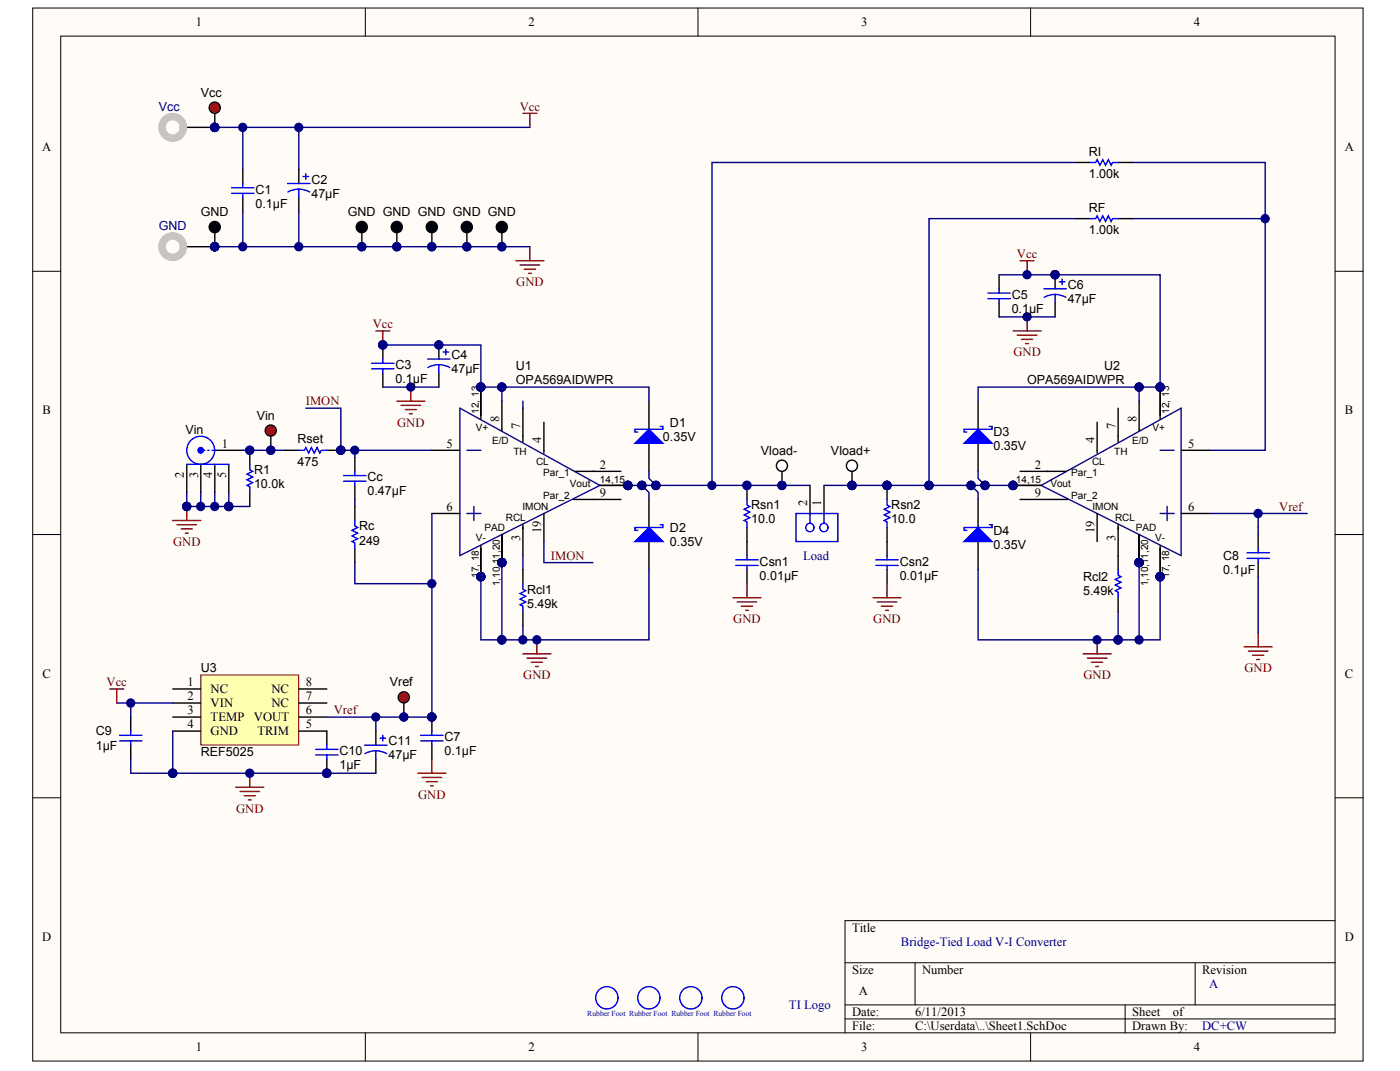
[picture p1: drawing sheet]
<svg xmlns="http://www.w3.org/2000/svg" width="271mm" height="207mm" viewBox="0 0 271 207" stroke-linecap="round" stroke-linejoin="round" font-family="sans-serif">
<defs><g id="words">
<g font-size="2.4">
<text x="37.9" y="5.1">1</text>
<text x="102.3" y="5.1">2</text>
<text x="166.6" y="5.1">3</text>
<text x="231" y="5.1">4</text>
<text x="38.9" y="18.7">Vcc</text>
<text x="8.2" y="29.2">A</text>
<text x="260.2" y="29.2">A</text>
<text x="60.3" y="35.5">C2</text>
<text x="210.7" y="34.4">1.00k</text>
<text x="210.7" y="30.1">RI</text>
<text x="38.9" y="41.8">GND</text>
<text x="49.4" y="40.1">0.1µF</text>
<text x="49.4" y="37.4">C1</text>
<text x="60.3" y="38.2">47µF</text>
<text x="67.3" y="41.8">GND GND GND GND GND</text>
<text x="210.7" y="40.9">RF</text>
<text x="210.7" y="45.3">1.00k</text>
<text x="195.8" y="57.8">C5</text>
<text x="206.6" y="58.6">47µF</text>
<text x="206.6" y="55.9">C6</text>
<text x="195.8" y="60.5">0.1µF</text>
<text x="76.5" y="71.4">C3</text>
<text x="87.4" y="69.5">C4</text>
<text x="99.8" y="71.6">U1</text>
<text x="213.7" y="71.6">U2</text>
<text x="76.5" y="74.1">0.1µF</text>
<text x="87.4" y="72.2">47µF</text>
<text x="99.8" y="74.3">OPA569AIDWPR</text>
<text x="198.8" y="74.3">OPA569AIDWPR</text>
<text x="8.2" y="80.1">B</text>
<text x="35.9" y="83.8">Vin</text>
<text x="49.7" y="81.1">Vin</text>
<text x="96.6" y="81.6" transform="rotate(-90 96.6 81.6)">8</text>
<text x="100.7" y="83" transform="rotate(-90 100.7 83)">7</text>
<text x="129.7" y="82.5">D1</text>
<text x="215.9" y="83" transform="rotate(-90 215.9 83)">7</text>
<text x="219.9" y="81.6" transform="rotate(-90 219.9 81.6)">8</text>
<text x="260.3" y="80.1">B</text>
<text x="42.9" y="86.5">1</text>
<text x="57.6" y="85.7">Rset</text>
<text x="86.4" y="86.5">5</text>
<text x="104.7" y="85.7" transform="rotate(-90 104.7 85.7)">4</text>
<text x="128.3" y="85.2">0.35V</text>
<text x="147.3" y="87.9">Vload-</text>
<text x="160.8" y="87.9">Vload+</text>
<text x="192.3" y="87.1">0.35V</text>
<text x="192.3" y="84.4">D3</text>
<text x="211.8" y="85.7" transform="rotate(-90 211.8 85.7)">4</text>
<text x="229.9" y="86.5">5</text>
<text x="35.6" y="92.4" transform="rotate(-90 35.6 92.4)">2</text>
<text x="38.3" y="92.4" transform="rotate(-90 38.3 92.4)">3</text>
<text x="41" y="92.4" transform="rotate(-90 41 92.4)">4</text>
<text x="43.8" y="92.4" transform="rotate(-90 43.8 92.4)">5</text>
<text x="49.2" y="94.4">10.0k</text>
<text x="49.2" y="91.7">R1</text>
<text x="57.6" y="90.1">475</text>
<text x="71.1" y="95.8">0.47µF</text>
<text x="71.1" y="93.1">Cc</text>
<text x="116.1" y="90.6">2</text>
<text x="200.3" y="90.6">2</text>
<text x="86.4" y="98.7">6</text>
<text x="116.1" y="96">9</text>
<text x="145.4" y="101.2">10.0</text>
<text x="145.4" y="98.5">Rsn1</text>
<text x="156.2" y="97.9" transform="rotate(-90 156.2 97.9)">2</text>
<text x="158.9" y="97.9" transform="rotate(-90 158.9 97.9)">1</text>
<text x="172.5" y="101.2">10.0</text>
<text x="172.5" y="98.5">Rsn2</text>
<text x="200.3" y="96">9</text>
<text x="229.9" y="98.7">6</text>
<text x="69.5" y="105.3">249</text>
<text x="69.5" y="102.6">Rc</text>
<text x="100.7" y="104.6" transform="rotate(-90 100.7 104.6)">3</text>
<text x="104.7" y="103.1" transform="rotate(-90 104.7 103.1)">19</text>
<text x="129.7" y="105.6">0.35V</text>
<text x="129.7" y="102.8">D2</text>
<text x="192.3" y="106.1">0.35V</text>
<text x="192.3" y="103.4">D4</text>
<text x="211.8" y="103.1" transform="rotate(-90 211.8 103.1)">19</text>
<text x="215.9" y="104.6" transform="rotate(-90 215.9 104.6)">3</text>
<text x="147" y="112.1">0.01µF</text>
<text x="147" y="109.4">Csn1</text>
<text x="174.1" y="112.1">0.01µF</text>
<text x="174.1" y="109.4">Csn2</text>
<text x="209.6" y="112.3">Rcl2</text>
<text x="236.7" y="111">0.1µF</text>
<text x="236.7" y="108.3">C8</text>
<text x="102" y="117.5">5.49k</text>
<text x="102" y="114.8">Rcl1</text>
<text x="209.6" y="115.1">5.49k</text>
<text x="8.2" y="131">C</text>
<text x="38.9" y="130">U3</text>
<text x="260.3" y="131">C</text>
<text x="36.3" y="132.7">1</text>
<text x="36.3" y="135.4">2</text>
<text x="40.8" y="134">NC</text>
<text x="40.8" y="136.8">VIN</text>
<text x="52.5" y="136.8">NC</text>
<text x="52.5" y="134">NC</text>
<text x="59.2" y="135.4">7</text>
<text x="59.2" y="132.7">8</text>
<text x="75.4" y="132.7">Vref</text>
<text x="18.5" y="142.2">C9</text>
<text x="36.3" y="138.1">3</text>
<text x="36.3" y="140.8">4</text>
<text x="40.8" y="139.5">TEMP</text>
<text x="40.8" y="142.2">GND</text>
<text x="49.1" y="139.5">VOUT</text>
<text x="49.8" y="142.2">TRIM</text>
<text x="59.2" y="140.8">5</text>
<text x="59.2" y="138.1">6</text>
<text x="86" y="143.3">C7</text>
<text x="18.5" y="144.9">1µF</text>
<text x="38.9" y="146.3">REF5025</text>
<text x="65.7" y="148.7">1µF</text>
<text x="65.7" y="146">C10</text>
<text x="75.2" y="146.8">47µF</text>
<text x="75.2" y="144.1">C11</text>
<text x="86" y="146">0.1µF</text>
<text x="8.2" y="181.9">D</text>
<text x="164.9" y="180.2">Title</text>
<text x="260.2" y="181.9">D</text>
<text x="164.9" y="188.3">Size</text>
<text x="178.4" y="188.3">Number</text>
<text x="232.6" y="188.3">Revision</text>
<text x="164.9" y="196.5">Date:</text>
<text x="166.2" y="192.4">A</text>
<text x="177.1" y="196.5">6/11/2013</text>
<text x="219.1" y="196.5">Sheet</text>
<text x="227" y="196.5">of</text>
<text x="37.9" y="203.3">1</text>
<text x="102.3" y="203.3">2</text>
<text x="164.9" y="199.2">File:</text>
<text x="166.6" y="203.3">3</text>
<text x="177.1" y="199.2">C:\Userdata\..\Sheet1.SchDoc</text>
<text x="219.1" y="199.2">Drawn By:</text>
<text x="231" y="203.3">4</text>
</g>
<g font-size="2.4" fill="#000080">
<text x="30.7" y="21.4">Vcc</text>
<text x="30.7" y="44.5">GND</text>
<text x="155.4" y="108.3">Load</text>
<text x="174.4" y="182.9">Bridge-Tied Load V-I Converter</text>
<text x="234" y="191">A</text>
<text x="152.7" y="195.1">TI Logo</text>
<text x="232.6" y="199.2">DC+CW</text>
</g>
<g font-size="2.4" fill="#800000">
<text x="100.6" y="21.4">Vcc</text>
<text x="196.8" y="49.9">Vcc</text>
<text x="99.9" y="55.3">GND</text>
<text x="72.1" y="63.5">Vcc</text>
<text x="196.1" y="68.9">GND</text>
<text x="59.2" y="78.4">IMON</text>
<text x="76.8" y="82.5">GND</text>
<text x="247.6" y="98.7">Vref</text>
<text x="33.5" y="105.5">GND</text>
<text x="106.6" y="108.3">IMON</text>
<text x="141.9" y="120.5">GND</text>
<text x="169" y="120.5">GND</text>
<text x="101.2" y="131.3">GND</text>
<text x="209.7" y="131.3">GND</text>
<text x="240.8" y="130">GND</text>
<text x="20.6" y="132.7">Vcc</text>
<text x="64.6" y="138.1">Vref</text>
<text x="80.9" y="154.4">GND</text>
<text x="45.7" y="157.1">GND</text>
</g>
<g font-size="1.9">
<text x="92.1" y="83.4">V+</text>
<text x="92.7" y="80" transform="rotate(-90 92.7 80)">12, 13</text>
<text x="223" y="83.4">V+</text>
<text x="226.3" y="80" transform="rotate(-90 226.3 80)">12, 13</text>
<text x="95.2" y="85.8">E/D</text>
<text x="99.3" y="88">TH</text>
<text x="103.7" y="89.9">CL</text>
<text x="211.3" y="89.9">CL</text>
<text x="215.6" y="88">TH</text>
<text x="219.1" y="85.8">E/D</text>
<text x="105.1" y="92.1">Par_1</text>
<text x="110.3" y="94.3">Vout</text>
<text x="116.1" y="93.4">14,15</text>
<text x="196.6" y="93.4">14,15</text>
<text x="203.3" y="94.3">Vout</text>
<text x="207.3" y="92.1">Par_1</text>
<text x="97.9" y="100.8">RCL</text>
<text x="101.1" y="98.6">IMON</text>
<text x="105.1" y="96.4">Par_2</text>
<text x="207.3" y="96.4">Par_2</text>
<text x="211.4" y="98.6">IMON</text>
<text x="215.8" y="100.8">RCL</text>
<text x="92.1" y="104.6">V-</text>
<text x="93.8" y="102.7">PAD</text>
<text x="219.8" y="102.7">PAD</text>
<text x="223.5" y="104.6">V-</text>
<text x="92.7" y="111.8" transform="rotate(-90 92.7 111.8)">17, 18</text>
<text x="96.7" y="113.4" transform="rotate(-90 96.7 113.4)">1,10,11,20</text>
<text x="222.2" y="113.4" transform="rotate(-90 222.2 113.4)">1,10,11,20</text>
<text x="226.3" y="111.8" transform="rotate(-90 226.3 111.8)">17, 18</text>
</g>
<text font-size="1.5" fill="#000080" x="113.7" y="196.4">Rubber Foot Rubber Foot Rubber Foot Rubber Foot</text>
</g></defs>
<g fill="#fffcf8" stroke="#000" stroke-width=".19">
<path d="M6.3 1.6h257.5v203.6h-257.5z"/>
<path d="M11.8 7h246.6v192.7h-246.6z"/>
</g>
<g fill="none" stroke="#000" stroke-width=".19">
<path d="M70.7 1.6v5.4M135.1 1.6v5.4M199.4 1.6v5.4M6.3 52.5h5.5M258.4 52.5h5.4M6.3 103.4h5.5M258.4 103.4h5.4M6.3 154.3h5.5M258.4 154.3h5.4M258.4 178h-94.9v21.7M70.7 199.7v5.5M135.1 199.7v5.5"/>
<path d="M163.5 186.2h94.9M163.5 194.3h94.9M163.5 197h94.9M177.1 186.2v8.1M199.4 199.7v5.5M217.7 194.3v5.4M231.3 186.2v8.1"/>
</g>
<path d="M36.1 24.6h5.5M36.1 47.7h5.5" fill="none" stroke="#000" stroke-width=".27"/>
<g fill="#000080" stroke="#000080" stroke-width=".19">
<circle cx="41.5" cy="24.6" r=".81"/>
<circle cx="41.5" cy="47.7" r=".81"/>
</g>
<g fill="none" stroke="#c0c0c0" stroke-width="1.4">
<circle cx="33.4" cy="24.6" r="2.03"/>
<circle cx="33.4" cy="47.7" r="2.02"/>
</g>
<g fill="none" stroke="#c0c0c0" stroke-width=".19">
<circle cx="33.4" cy="24.6" r="2.71"/>
<circle cx="33.4" cy="47.7" r="2.7"/>
</g>
<path d="M101.2 21.9h2.7M102.5 21.9v2.7M99.8 50.4h5.5M100.7 51.2h3.7M101.5 52h2.1M102.3 52.9h.5M102.5 47.7v2.7" fill="none" stroke="#800000" stroke-width=".27"/>
<path d="M41.6 47.7h60.9" fill="none" stroke="#000080" stroke-width=".27"/>
<circle cx="41.5" cy="20.8" r="1.08" fill="#ee0e22" stroke="#000" stroke-width=".27"/>
<g fill="none" stroke="#000" stroke-width=".27">
<path d="M41.6 21.9v2.7M41.6 45v2.7M76.8 45v2.7M83.6 45v2.7M90.4 45v2.7M97.1 45v2.7M93.1 74.9v6.2M97.1 77.6v5.7M101.2 78.9v6.5M36.1 89.8v5.4M38.9 89.8v5.4M41.6 89.8v5.4"/>
<path d="M41.6 87.1h5.4M44.3 89.8v5.4M83.6 87.1h5.4M83.6 99.3h5.4M105.3 81.6v6M105.3 99.3v5.4M111 96.6h9.2M111.2 91.1h9M116.1 93.9h5.4M93.1 105.5v6M97.1 103.4v5.4M101.2 101.5v5.9"/>
</g>
<g fill="#000080" stroke="#000080" stroke-width=".19">
<circle cx="41.5" cy="24.6" r=".81"/>
<circle cx="41.5" cy="47.7" r=".81"/>
<circle cx="47" cy="24.6" r=".81"/>
<circle cx="57.8" cy="24.6" r=".81"/>
<circle cx="76.8" cy="47.7" r=".81"/>
<circle cx="83.6" cy="47.7" r=".81"/>
<circle cx="90.3" cy="47.7" r=".81"/>
<circle cx="97.1" cy="47.7" r=".81"/>
<circle cx="93" cy="74.8" r=".8"/>
<circle cx="97.1" cy="108.8" r=".8"/>
<circle cx="121.5" cy="93.9" r=".81"/>
<circle cx="93" cy="111.5" r=".81"/>
<circle cx="103.9" cy="123.7" r=".81"/>
<circle cx="74.1" cy="66.7" r=".8"/>
<circle cx="97.1" cy="123.7" r=".81"/>
</g>
<g fill="#000" stroke="#000" stroke-width=".27">
<circle cx="41.5" cy="43.9" r="1.08"/>
<circle cx="76.8" cy="43.9" r="1.08"/>
<circle cx="83.6" cy="43.9" r="1.08"/>
<circle cx="90.3" cy="43.9" r="1.08"/>
<circle cx="97.1" cy="43.9" r="1.08"/>
</g>
<path d="M41.6 24.6h60.9M47 24.6v8.2M57.8 24.6v8.2M101.2 77.6v1.3M97.1 108.8v14.9h-4v-12.2M101.2 107.4v2.7" fill="none" stroke="#000080" stroke-width=".27"/>
<path d="M72.7 64h2.7M74.1 64v2.7M101.2 126.4h5.4M102 127.2h3.8M102.8 128.1h2.2M103.6 128.9h.6M103.9 123.7v2.7M80.9 149.5h5.4M81.7 150.3h3.8M82.5 151.1h2.2M83.3 151.9h.5M83.6 146.8v2.7" fill="none" stroke="#800000" stroke-width=".27"/>
<path d="M89 78.9l27.1 15-27.1 13.5zM90.4 87.1h2.7M90.4 99.3h2.7M91.7 97.9v2.7" fill="none" stroke="#11037f" stroke-width=".27"/>
<circle cx="38.8" cy="87.1" r=".54" fill="#00f" stroke="#00f" stroke-width=".27"/>
<g fill="none" stroke="#00f" stroke-width=".27">
<path d="M36.1 89.8h8.2M39.4 87.1h.3M40.2 87.1h.3M41 87.1h.3"/>
<circle cx="38.8" cy="87.1" r="2.71"/>
</g>
<circle cx="52.4" cy="83.3" r="1.07" fill="#ee0e22" stroke="#000" stroke-width=".27"/>
<g fill="none" stroke="#000" stroke-width=".27">
<path d="M47 32.8v2.7M47 38.2v2.7M57.8 32.8v2.7M57.8 38.2v2.7M125.6 77.6v5.4M189.3 77.6v5.4M52.4 84.4v2.7M68.7 88.4v2.7M68.7 93.9v2.7M125.6 85.7v5.4M125.6 96.6v5.4M189.3 85.7v5.4"/>
<path d="M189.3 96.6v5.4M125.6 104.7v5.4M189.3 104.7v5.4M243.5 103.4v2.7M243.5 108.8v2.7M83.6 138.6v2.8M83.6 144.1v2.7"/>
</g>
<g fill="#000080" stroke="#000080" stroke-width=".19">
<circle cx="52.4" cy="87.1" r=".8"/>
<circle cx="36.1" cy="97.9" r=".81"/>
<circle cx="68.7" cy="87.1" r=".8"/>
<circle cx="47" cy="47.7" r=".81"/>
<circle cx="57.8" cy="47.7" r=".81"/>
<circle cx="83.6" cy="138.6" r=".8"/>
<circle cx="190.6" cy="93.9" r=".81"/>
</g>
<path d="M36.1 97.9v2.7M33.4 100.6h5.5M34.2 101.5h3.8M35.1 102.3h2.1M35.9 103.1h.5M240.8 125.1h5.4M241.6 125.9h3.8M242.4 126.7h2.2M243.2 127.5h.6M243.5 122.4v2.7" fill="none" stroke="#800000" stroke-width=".27"/>
<g fill="none" stroke="#00f" stroke-width=".27">
<path d="M44.8 36.3h4.4M44.8 37.4h4.4M47 35.5v.8M47 37.4v.8M55.7 35.5h4.3M57.8 36.6l.9 .1 1.2 .4M57.8 36.6l-.8 .1-1.3 .4M57.8 36.6v1.6M58.6 34.1h1.1M59.2 33.6v1.1M66.5 92h4.3M66.5 93h4.3"/>
<path d="M68.7 91.1v.9M68.7 93v.9M127.8 82.5h.5v.5h-5.4v.5h.5M191.4 82.5h.6v.5h-5.4v.5h.5M127.8 101.5h.5v.5h-5.4v.5h.5M191.4 101.5h.6v.5h-5.4v.5h.5M241.3 106.9h4.4M241.3 108h4.4M243.5 106.1v.8M243.5 108v.8M81.4 142.2h4.3M81.4 143.3h4.3"/>
<path d="M83.6 141.4v.8M83.6 143.3v.8"/>
</g>
<path d="M47 40.9v6.8M57.8 40.9v6.8M68.7 87.1v1.3M68.7 96.6v1.3M189.3 91.1v1.4l1.3 1.4" fill="none" stroke="#000080" stroke-width=".27"/>
<g fill="#00f" stroke="#00f" stroke-width=".27">
<path d="M125.6 83l2.7 2.7h-5.4z"/>
<path d="M125.6 102l2.7 2.7h-5.4z"/>
<path d="M189.3 83l2.7 2.7h-5.4z"/>
<path d="M189.3 102l2.7 2.7h-5.4z"/>
</g>
<path d="M154 99.3h8.1v5.4h-8.1z" fill="#fff" stroke="#00f" stroke-width=".27"/>
<path d="M156.8 99.3v1.9" fill="none" stroke="#00f" stroke-width=".27"/>
<circle cx="156.7" cy="102" r=".81" fill="#fff" stroke="#00f" stroke-width=".27"/>
<path d="M159.5 99.3v1.9" fill="none" stroke="#00f" stroke-width=".27"/>
<circle cx="159.4" cy="102" r=".81" fill="#fff" stroke="#00f" stroke-width=".27"/>
<g fill="none" stroke="#000" stroke-width=".27">
<path d="M216.4 78.9v6.5M220.4 77.6v5.7M224.5 74.9v6.2M156.8 93.9v5.4M159.5 93.9v5.4M196.1 93.9h5.4M197.4 96.6h9.2M197.4 91.1h9M212.3 81.6v6M212.3 99.3v5.4M228.6 87.1h5.4M228.6 99.3h5.4"/>
<path d="M216.4 101.5v5.9M220.4 103.4v5.4M224.5 105.5v6"/>
</g>
<path d="M36.1 97.9h12.2M47 87.1h8.1" fill="none" stroke="#000080" stroke-width=".27"/>
<g fill="#000080" stroke="#000080" stroke-width=".19">
<circle cx="44.3" cy="97.9" r=".81"/>
<circle cx="36.1" cy="97.9" r=".81"/>
<circle cx="224.5" cy="74.8" r=".8"/>
<circle cx="220.4" cy="108.8" r=".8"/>
<circle cx="196" cy="93.9" r=".81"/>
<circle cx="224.5" cy="111.5" r=".81"/>
</g>
<path d="M201.5 93.9l27.1-15v28.5zM224.5 87.1h2.7M224.5 99.3h2.7M225.9 97.9v2.7" fill="none" stroke="#11037f" stroke-width=".27"/>
<circle cx="151.3" cy="90.1" r="1.08" fill="#fff" stroke="#000" stroke-width=".27"/>
<path d="M151.3 91.1v2.8" fill="none" stroke="#000" stroke-width=".27"/>
<circle cx="151.3" cy="93.9" r=".81" fill="#000080" stroke="#000080" stroke-width=".19"/>
<circle cx="164.9" cy="90.1" r="1.08" fill="#fff" stroke="#000" stroke-width=".27"/>
<g fill="none" stroke="#000" stroke-width=".27">
<path d="M70 45v2.7M193.3 53.1v2.7M193.3 58.6v2.7M204.2 53.1v2.7M204.2 58.6v2.7M74.1 66.7v2.7M74.1 72.1v2.8M84.9 66.7v2.7M84.9 72.1v2.8M164.9 91.1v2.8M144.6 104.7v2.7M144.6 110.1v2.8"/>
<path d="M171.7 104.7v2.7M171.7 110.1v2.8M25.3 138.6v2.8M25.3 144.1v2.7M63.2 141.4v2.7M63.2 146.8v2.7"/>
</g>
<g fill="#000080" stroke="#000080" stroke-width=".19">
<circle cx="164.9" cy="93.9" r=".81"/>
<circle cx="79.5" cy="74.8" r=".8"/>
<circle cx="74.1" cy="66.7" r=".8"/>
<circle cx="84.9" cy="66.7" r=".8"/>
<circle cx="198.8" cy="61.3" r=".8"/>
<circle cx="204.2" cy="53.1" r=".8"/>
<circle cx="93" cy="74.8" r=".8"/>
<circle cx="97.1" cy="74.8" r=".8"/>
<circle cx="198.8" cy="53.1" r=".8"/>
<circle cx="70" cy="47.7" r=".81"/>
<circle cx="63.2" cy="149.5" r=".81"/>
</g>
<g fill="none" stroke="#800000" stroke-width=".27">
<path d="M197.4 50.4h2.7M198.8 50.4v2.7M76.8 77.6h5.4M77.6 78.4h3.8M78.4 79.2h2.2M79.5 74.9v2.7M196.1 64h5.4M196.9 64.8h3.8M197.7 65.6h2.2M198.5 66.4h.5M198.8 61.3v2.7M79.2 80h.6"/>
<path d="M141.8 115.6h5.5M142.7 116.4h3.8M143.5 117.2h2.1M144.3 118h.5M144.6 112.9v2.7M169 115.6h5.4M169.8 116.4h3.8M170.6 117.2h2.1M171.4 118h.5M171.7 112.9v2.7"/>
</g>
<g fill="none" stroke="#00f" stroke-width=".27">
<path d="M191.2 56.7h4.3M191.2 57.7h4.3M193.3 55.8v.9M193.3 57.7v.9M202 55.8h4.4M204.2 56.9l.9 .1 1.2 .5M204.2 56.9l-.9 .1-1.2 .5M204.2 56.9v1.7M205 54.5h1.1M205.5 53.9v1.1M71.9 70.2h4.4M71.9 71.3h4.4"/>
<path d="M74.1 69.4v.8M74.1 71.3v.8M82.8 69.4h4.3M84.9 70.5l.9 .1 1.2 .5M84.9 70.5l-.8 .1-1.3 .5M84.9 70.5v1.6M85.7 68.1h1.1M86.3 67.5v1.1M142.4 108.2h4.3M142.4 109.3h4.3M144.6 107.4v.8M144.6 109.3v.8"/>
<path d="M169.5 108.2h4.3M169.5 109.3h4.3M171.7 107.4v.8M171.7 109.3v.8M23.1 142.2h4.4M23.1 143.3h4.4M25.3 141.4v.8M25.3 143.3v.8M61.1 144.9h4.3M61.1 146h4.3M63.2 144.1v.8M63.2 146v.8"/>
</g>
<path d="M193.3 53.1h10.9M74.1 66.7h19v8.2h4M74.1 74.9h10.8M97.1 74.9h28.5v2.7M97.1 74.9v2.7M193.3 61.3h10.9M105.3 104.7v4.1h9.4" fill="none" stroke="#000080" stroke-width=".27"/>
<circle cx="70" cy="43.9" r="1.08" fill="#000" stroke="#000" stroke-width=".27"/>
<path d="M38.9 130.5h18.9v13.5h-18.9z" fill="#ffffb0" stroke="#800000" stroke-width=".19"/>
<path d="M33.4 133.2h5.5M33.4 135.9h5.5M33.4 138.6h5.5M57.8 133.2h5.4M57.8 135.9h5.4M57.8 138.6h5.4M33.4 141.4h5.5M57.8 141.4h5.4" fill="none" stroke="#000" stroke-width=".27"/>
<path d="M22.6 135.9h10.8M25.3 149.5h37.9M33.4 141.4v8.1" fill="none" stroke="#000080" stroke-width=".27"/>
<g fill="#000080" stroke="#000080" stroke-width=".19">
<circle cx="63.2" cy="149.5" r=".81"/>
<circle cx="33.4" cy="149.5" r=".81"/>
<circle cx="48.3" cy="149.5" r=".81"/>
</g>
<path d="M21.2 133.2h2.7M22.6 133.2v2.7M45.6 152.2h5.5M46.4 153h3.8M47.3 153.8h2.1M48.1 154.7h.5M48.3 149.5v2.7" fill="none" stroke="#800000" stroke-width=".27"/>
<circle cx="78.1" cy="134.8" r="1.07" fill="#ee0e22" stroke="#000" stroke-width=".27"/>
<g fill="none" stroke="#000" stroke-width=".27">
<path d="M208.3 31.4h2.7M216.4 31.4h2.7M208.3 42.3h2.7M216.4 42.3h2.7M48.3 87.1v2.7M48.3 95.2v2.7M55.1 87.1h2.7M63.2 87.1h2.8M68.7 97.9v2.7M144.6 93.9v2.7M171.7 93.9v2.7M68.7 106.1v2.7"/>
<path d="M101.2 110.1v2.8M101.2 118.3v2.7M144.6 102v2.7M171.7 102v2.7M216.4 107.4v2.7M216.4 115.6v2.7M78.2 135.9v2.7M72.7 141.4v2.7M72.7 146.8v2.7"/>
</g>
<g fill="#000080" stroke="#000080" stroke-width=".19">
<circle cx="78.1" cy="138.6" r=".8"/>
<circle cx="63.2" cy="149.5" r=".81"/>
<circle cx="72.7" cy="138.6" r=".8"/>
<circle cx="144.5" cy="93.9" r=".81"/>
<circle cx="171.6" cy="93.9" r=".81"/>
<circle cx="65.9" cy="87.1" r=".8"/>
<circle cx="83.6" cy="138.6" r=".8"/>
<circle cx="97.1" cy="123.7" r=".81"/>
<circle cx="101.2" cy="123.7" r=".81"/>
<circle cx="212.3" cy="123.7" r=".81"/>
<circle cx="216.4" cy="123.7" r=".81"/>
<circle cx="220.4" cy="108.8" r=".8"/>
<circle cx="220.4" cy="123.7" r=".81"/>
<circle cx="224.5" cy="111.5" r=".81"/>
<circle cx="220.4" cy="74.8" r=".8"/>
<circle cx="224.5" cy="74.8" r=".8"/>
<circle cx="121.5" cy="93.9" r=".81"/>
<circle cx="124.2" cy="93.9" r=".81"/>
<circle cx="187.9" cy="93.9" r=".81"/>
<circle cx="190.6" cy="93.9" r=".81"/>
<circle cx="196" cy="93.9" r=".81"/>
<circle cx="126.9" cy="93.9" r=".81"/>
<circle cx="137.8" cy="93.9" r=".81"/>
<circle cx="244.8" cy="42.3" r=".81"/>
<circle cx="204.2" cy="53.1" r=".8"/>
<circle cx="164.9" cy="93.9" r=".81"/>
<circle cx="179.8" cy="93.9" r=".81"/>
<circle cx="83.6" cy="112.8" r=".8"/>
<circle cx="25.3" cy="135.9" r=".81"/>
<circle cx="243.5" cy="99.3" r=".81"/>
<circle cx="36.1" cy="97.9" r=".81"/>
<circle cx="44.3" cy="97.9" r=".81"/>
<circle cx="38.8" cy="97.9" r=".81"/>
<circle cx="41.5" cy="97.9" r=".81"/>
<circle cx="48.3" cy="87.1" r=".8"/>
</g>
<g fill="none" stroke="#000080" stroke-width=".27">
<path d="M208.3 31.4h-70.5v62.5M219.1 31.4h25.7v55.7h-10.8M204.2 53.1h20.3v21.8h-4.1M208.3 42.3h-28.5v51.6M219.1 42.3h25.7M59.2 78.9h6.8v8.2h17.6M220.4 74.9h-31.1v2.7M220.4 74.9v2.7M36.1 95.2v2.7M38.9 95.2v2.7M41.6 95.2v2.7M44.3 95.2v2.7"/>
<path d="M83.6 99.3v39.3h-20.4M121.5 93.9h35.3M124.2 93.9l1.4 1.3v1.4M125.6 91.1v1.4l1.3 1.4M159.5 93.9h36.6M187.9 93.9l1.4 1.3v1.4M234 99.3h19M243.5 99.3v4.1M68.7 108.8v4.1h14.9M125.6 110.1v13.6h-28.5M189.3 110.1v13.6h27.1M216.4 118.3v5.4"/>
<path d="M220.4 108.8v14.9M224.5 111.5v12.2h-8.1M243.5 111.5v10.9M25.3 135.9v2.7M72.7 138.6v2.8M101.2 121v2.7M25.3 146.8v2.7M63.2 149.5h9.5"/>
</g>
<g fill="none" stroke="#00f" stroke-width=".27">
<path d="M211 31.4h1l.3-.5 .6 1.1 .5-1.1 .5 1.1 .6-1.1 .5 1.1 .3-.6h1.1M211 42.3h1l.3-.6 .6 1.1 .5-1.1 .5 1.1 .6-1.1 .5 1.1 .3-.5h1.1M48.3 89.8v1.1l.6 .2-1.1 .6 1.1 .5-1.1 .6 1.1 .5-1.1 .6 .5 .2v1.1M57.8 87.1h1.1l.3-.6 .5 1.1 .6-1.1 .5 1.1 .6-1.1 .5 1.1 .3-.5h1M144.6 96.6v1.1l.5 .2-1.1 .6 1.1 .5-1.1 .6 1.1 .5-1.1 .5 .6 .3v1.1M171.7 96.6v1.1l.5 .2-1.1 .6 1.1 .5-1.1 .6 1.1 .5-1.1 .5 .6 .3v1.1M68.7 100.6v1.1l.5 .3-1.1 .5 1.1 .6-1.1 .5 1.1 .6-1.1 .5 .6 .3v1.1M101.2 112.9v1l.5 .3-1 .6 1 .5-1 .5 1 .6-1 .5 .5 .3v1.1M216.4 110.1v1.1l.5 .3-1.1 .5 1.1 .6-1.1 .5 1.1 .6-1.1 .5 .6 .3v1.1M70.6 144.1h4.3M72.7 145.2l1.3 .2 .8 .3M72.7 145.2l-1.3 .2-.8 .3"/>
<path d="M72.7 145.2v1.6M73.5 142.7h1.1M74.1 142.2v1.1"/>
<circle cx="117.4" cy="192.9" r="2.16"/>
<circle cx="125.6" cy="192.9" r="2.16"/>
<circle cx="133.7" cy="192.9" r="2.16"/>
<circle cx="141.8" cy="192.9" r="2.16"/>
</g>
<path d="M209.6 126.4h5.4M210.4 127.2h3.8M211.2 128.1h2.2M212 128.9h.6M212.3 123.7v2.7" fill="none" stroke="#800000" stroke-width=".27"/>
<use href="#words"/>
</svg>
